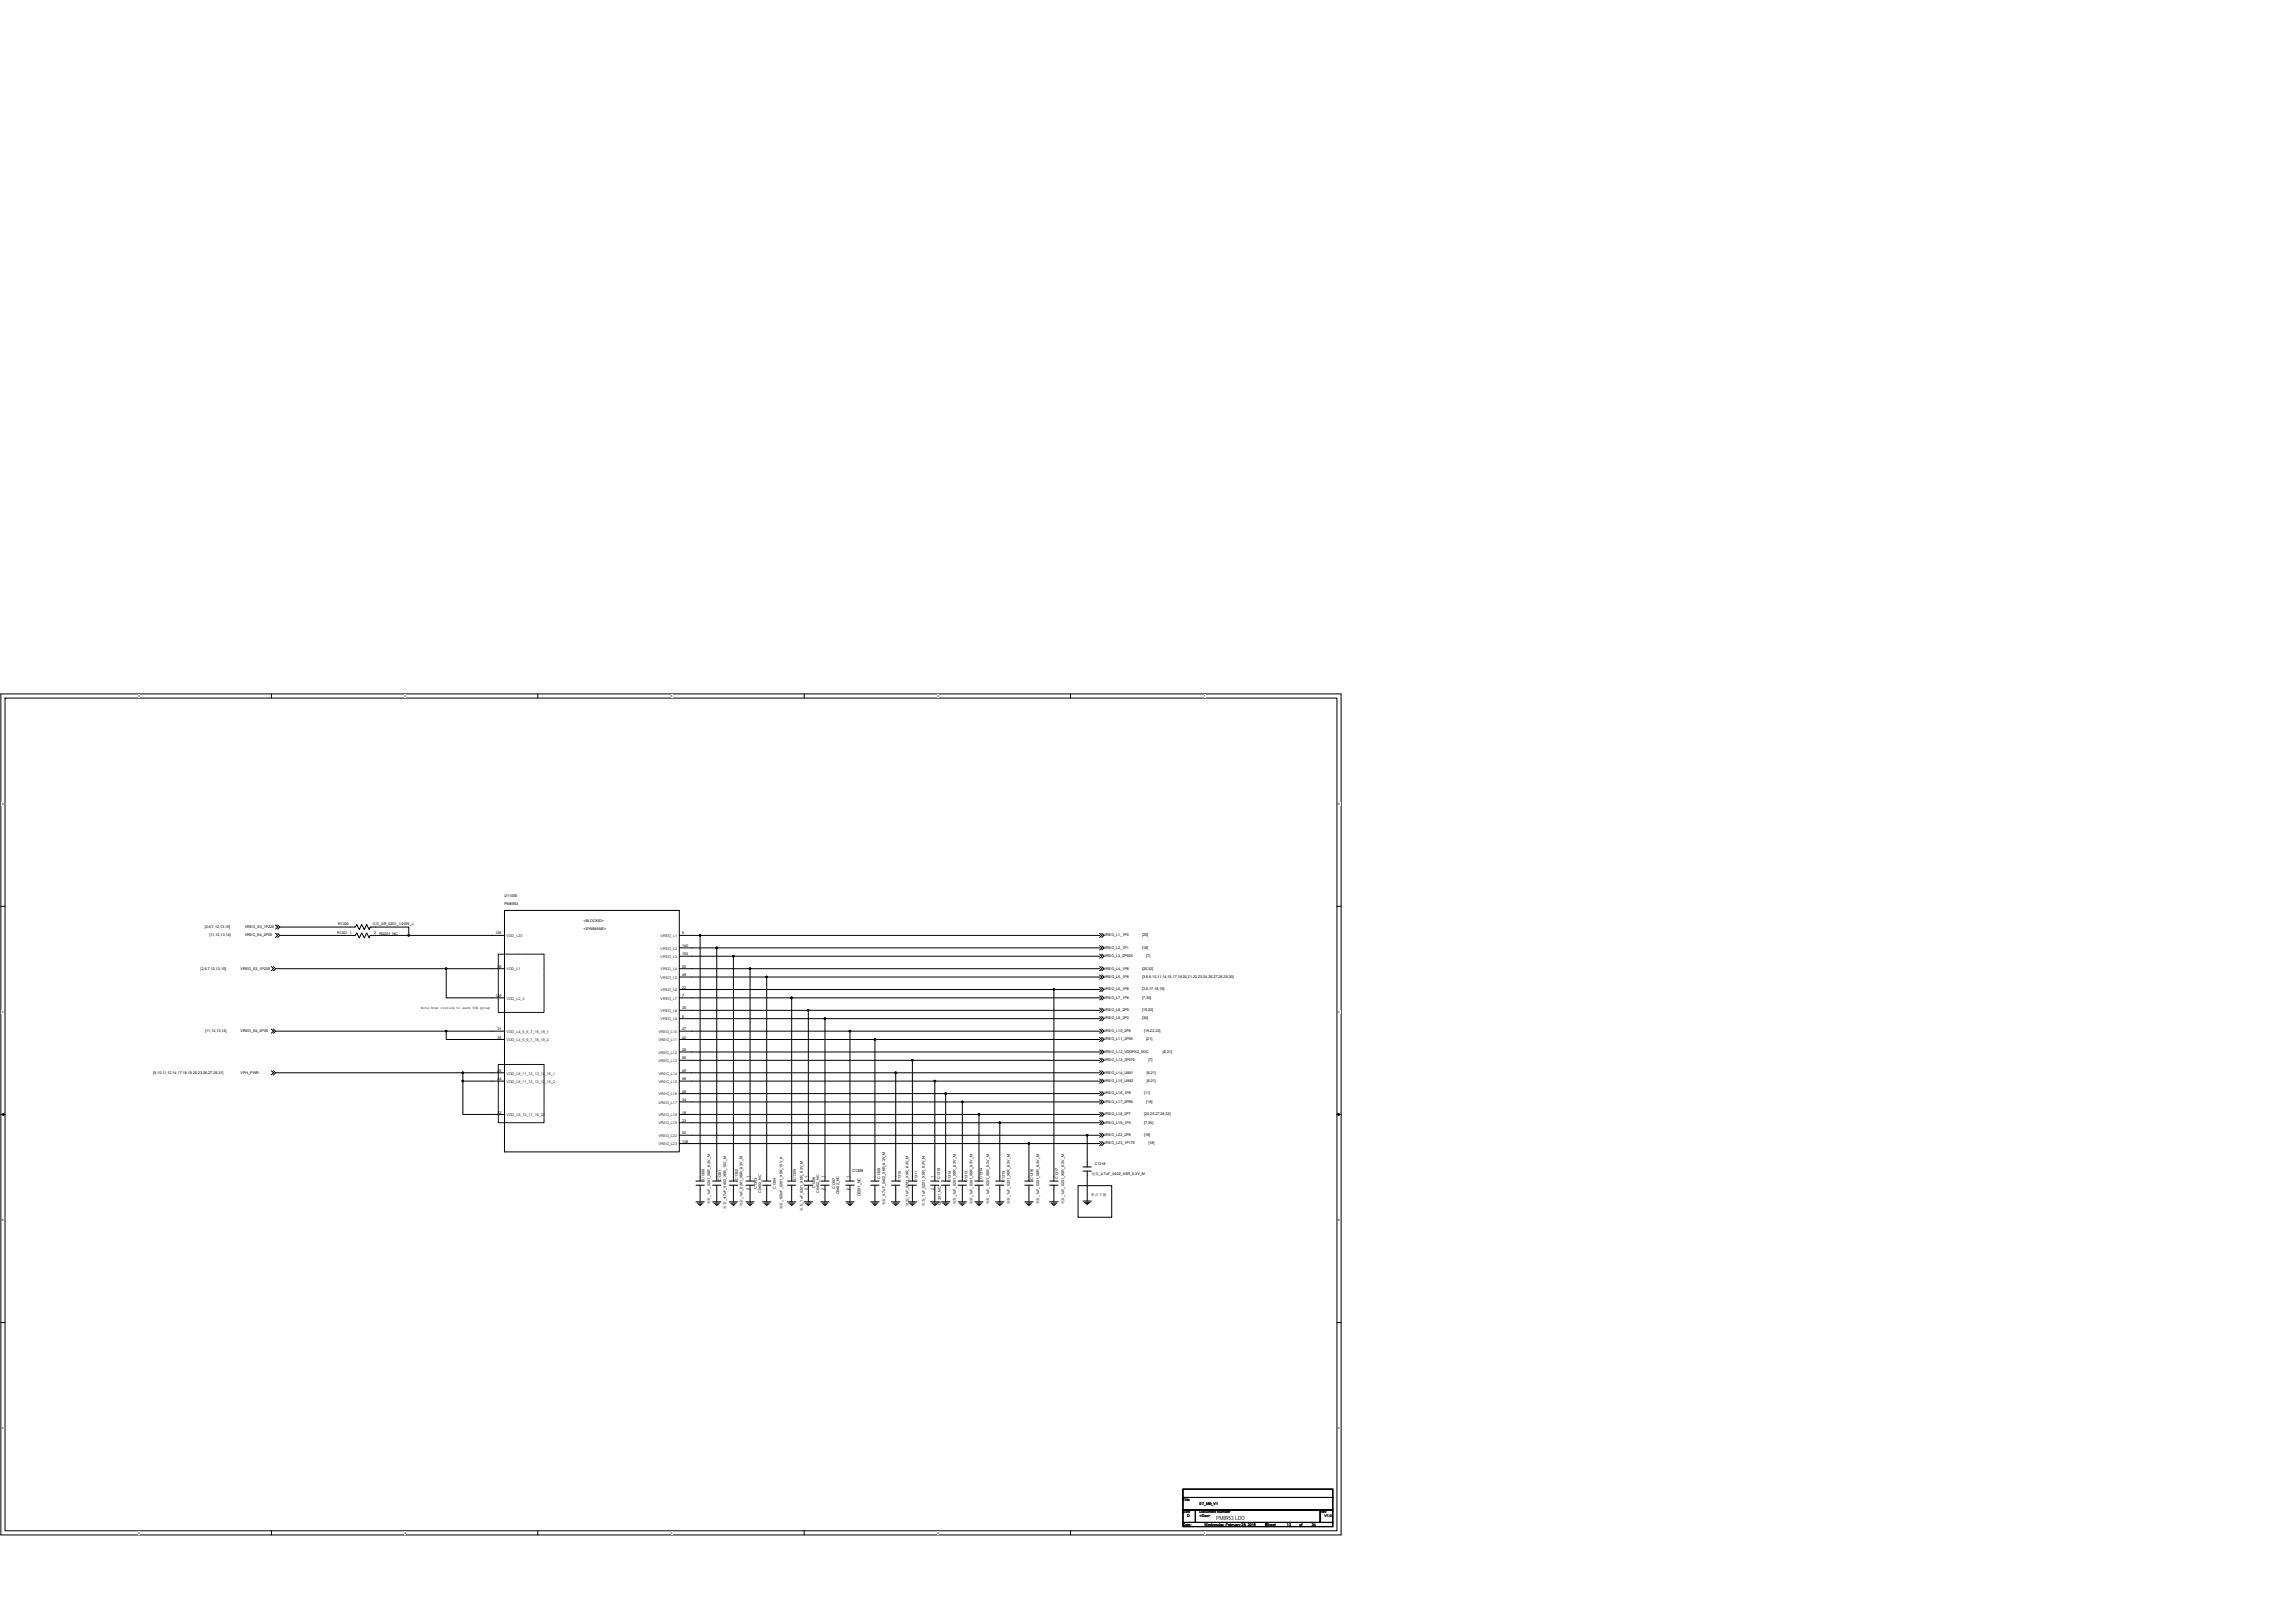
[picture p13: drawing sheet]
<svg xmlns="http://www.w3.org/2000/svg" width="420mm" height="297mm" viewBox="0 0 420 297" stroke-linecap="round" stroke-linejoin="round" font-family="sans-serif">
<defs><g id="words">
<text font-size="1.1" x="222.7" y="278.1">PM8953 LDO</text>
<g font-size=".7">
<text x="92.4" y="164.2">U1100E</text>
<text x="92.4" y="165.7">PM8953</text>
<text x="37.5" y="169.8">[2,6,7,12,13,15]</text>
<text x="38.3" y="171.3">[11,12,13,14]</text>
<text x="44.8" y="169.8">VREG_S3_1P225</text>
<text x="44.8" y="171.3">VREG_S4_2P05</text>
<text x="61.7" y="170.9">R1301</text>
<text x="61.9" y="169.2">R1300</text>
<text x="64" y="171">1</text>
<text x="68.1" y="169.2">电阻_0R_0201_1/20W_J</text>
<text x="68.5" y="171">2</text>
<text x="69.5" y="171">R0201_NC</text>
<text x="90.7" y="171">126</text>
<text x="106.8" y="170.3">&lt;SYMNAME&gt;</text>
<text x="106.8" y="168.8">&lt;BLOCKID&gt;</text>
<text x="124.9" y="173.3">140</text>
<text x="124.9" y="171">9</text>
<text x="202.1" y="171.3">VREG_L1_1P0</text>
<text x="202.1" y="173.6">VREG_L2_1P1</text>
<text x="209.1" y="171.3">[25]</text>
<text x="209.1" y="173.6">[18]</text>
<text x="36.7" y="177.4">[2,6,7,12,13,15]</text>
<text x="44.1" y="177.4">VREG_S3_1P225</text>
<text x="91.1" y="177.1">36</text>
<text x="124.9" y="178.6">49</text>
<text x="124.9" y="177.1">50</text>
<text x="124.9" y="174.8">153</text>
<text x="202.1" y="175.2">VREG_L3_0P925</text>
<text x="202.1" y="177.4">VREG_L4_1P8</text>
<text x="202.1" y="179">VREG_L5_1P8</text>
<text x="209.1" y="177.4">[25,32]</text>
<text x="209.1" y="179">[3,6,9,10,11,14,15,17,19,20,21,22,23,24,26,27,28,29,30]</text>
<text x="209.9" y="175.2">[7]</text>
<text x="77.1" y="184.7">Note:Star routing to each VIN group</text>
<text x="90.7" y="182.5">139</text>
<text x="124.9" y="184.7">30</text>
<text x="124.9" y="182.5">7</text>
<text x="124.9" y="180.9">22</text>
<text x="202.1" y="181.3">VREG_L6_1P8</text>
<text x="202.1" y="185.1">VREG_L8_2P9</text>
<text x="202.1" y="182.8">VREG_L7_1P8</text>
<text x="209.1" y="181.3">[3,6,17,18,19]</text>
<text x="209.1" y="185.1">[15,22]</text>
<text x="209.1" y="182.8">[7,30]</text>
<text x="37.6" y="188.9">[11,12,13,14]</text>
<text x="44.1" y="188.9">VREG_S4_2P05</text>
<text x="91.1" y="188.6">21</text>
<text x="91.1" y="190.1">35</text>
<text x="124.9" y="190.1">42</text>
<text x="124.9" y="188.6">47</text>
<text x="124.9" y="186.3">6</text>
<text x="202.1" y="190.4">VREG_L11_2P95</text>
<text x="202.1" y="188.9">VREG_L10_2P8</text>
<text x="202.1" y="186.6">VREG_L9_3P3</text>
<text x="209.1" y="186.6">[30]</text>
<text x="209.5" y="188.9">[19,22,23]</text>
<text x="209.9" y="190.4">[21]</text>
<text x="28.1" y="196.5">[9,10,11,12,14,17,18,19,20,23,26,27,29,31]</text>
<text x="44.1" y="196.5">VPH_PWR</text>
<text x="91.1" y="196.2">29</text>
<text x="91.1" y="197.7">44</text>
<text x="124.9" y="197.7">58</text>
<text x="124.9" y="196.2">45</text>
<text x="124.9" y="193.9">56</text>
<text x="124.9" y="192.4">28</text>
<text x="202.1" y="192.7">VREG_L12_VDDPX2_SDC</text>
<text x="202.1" y="196.5">VREG_L14_UIM1</text>
<text x="202.1" y="194.2">VREG_L13_3P075</text>
<text x="209.9" y="196.5">[6,21]</text>
<text x="210.2" y="194.2">[7]</text>
<text x="212.9" y="192.7">[6,21]</text>
<text x="91.1" y="203.8">33</text>
<text x="124.9" y="203.8">18</text>
<text x="124.9" y="201.5">34</text>
<text x="124.9" y="200">48</text>
<text x="202.1" y="201.8">VREG_L17_2P85</text>
<text x="202.1" y="200.3">VREG_L16_1P8</text>
<text x="202.1" y="198">VREG_L15_UIM2</text>
<text x="209.5" y="200.3">[11]</text>
<text x="209.9" y="201.8">[18]</text>
<text x="209.9" y="198">[6,21]</text>
<text x="124.9" y="209.1">138</text>
<text x="124.9" y="207.6">20</text>
<text x="124.9" y="205.3">23</text>
<text x="202.1" y="205.6">VREG_L19_1P3</text>
<text x="202.1" y="204.1">VREG_L18_2P7</text>
<text x="202.1" y="209.4">VREG_L23_1P175</text>
<text x="202.1" y="207.9">VREG_L22_2P8</text>
<text x="209.5" y="205.6">[7,30]</text>
<text x="209.5" y="204.1">[23,25,27,28,33]</text>
<text x="209.5" y="207.9">[18]</text>
<text x="210.2" y="209.4">[18]</text>
<text x="129" y="215.9" transform="rotate(-90 129 215.9)">C1300</text>
<text x="135.1" y="215.9" transform="rotate(-90 135.1 215.9)">C1302</text>
<text x="137.1" y="215.6" transform="rotate(-90 137.1 215.6)">1</text>
<text x="145.7" y="215.9" transform="rotate(-90 145.7 215.9)">C1305</text>
<text x="147.8" y="215.6" transform="rotate(-90 147.8 215.6)">1</text>
<text x="150.9" y="215.6" transform="rotate(-90 150.9 215.6)">1</text>
<text x="155.4" y="215.6" transform="rotate(-90 155.4 215.6)">1</text>
<text x="156.1" y="214.5">C1308</text>
<text x="161.1" y="215.8" transform="rotate(-90 161.1 215.8)">C1309</text>
<text x="171" y="215.6" transform="rotate(-90 171 215.6)">1</text>
<text x="172.1" y="215.8" transform="rotate(-90 172.1 215.8)">C1319</text>
<text x="179.9" y="215.8" transform="rotate(-90 179.9 215.8)">C1314</text>
<text x="189.2" y="215.9" transform="rotate(-90 189.2 215.9)">C1316</text>
<text x="193.7" y="215.8" transform="rotate(-90 193.7 215.8)">C1317</text>
<text x="199.8" y="215.1">电容_4.7uF_0402_X5R_6.3V_M</text>
<text x="200.4" y="213.3">C1318</text>
<text x="130" y="220.4" transform="rotate(-90 130 220.4)">电容_1uF_0201_X5R_6.3V_M</text>
<text x="132" y="216.1" transform="rotate(-90 132 216.1)">C1301</text>
<text x="132.9" y="221.2" transform="rotate(-90 132.9 221.2)">电容_4.7uF_0402_X5R_10V_M</text>
<text x="136" y="220.8" transform="rotate(-90 136 220.8)">电容_1uF_0201_X5R_6.3V_M</text>
<text x="137.1" y="217.8" transform="rotate(-90 137.1 217.8)">2</text>
<text x="138.6" y="217.6" transform="rotate(-90 138.6 217.6)">C1303</text>
<text x="139.3" y="218.3" transform="rotate(-90 139.3 218.3)">C0402_NC</text>
<text x="142.1" y="217.6" transform="rotate(-90 142.1 217.6)">C1304</text>
<text x="143.3" y="221.3" transform="rotate(-90 143.3 221.3)">电容_100nF_0201_X5R_10V_K</text>
<text x="146.9" y="221.6" transform="rotate(-90 146.9 221.6)">电容_1uF_0201_X5R_6.3V_M</text>
<text x="147.8" y="217.8" transform="rotate(-90 147.8 217.8)">2</text>
<text x="149.2" y="217.4" transform="rotate(-90 149.2 217.4)">C1306</text>
<text x="150" y="218.3" transform="rotate(-90 150 218.3)">C0402_NC</text>
<text x="150.9" y="217.8" transform="rotate(-90 150.9 217.8)">2</text>
<text x="152.9" y="217.6" transform="rotate(-90 152.9 217.6)">C1307</text>
<text x="153.7" y="218.6" transform="rotate(-90 153.7 218.6)">C0402_NC</text>
<text x="155.4" y="217.8" transform="rotate(-90 155.4 217.8)">2</text>
<text x="157.5" y="219" transform="rotate(-90 157.5 219)">C0201_NC</text>
<text x="162" y="220.6" transform="rotate(-90 162 220.6)">电容_4.7uF_0402_X5R_6.3V_M</text>
<text x="164.9" y="216.2" transform="rotate(-90 164.9 216.2)">C1310</text>
<text x="166.3" y="220.7" transform="rotate(-90 166.3 220.7)">电容_1uF_0201_X5R_6.3V_M</text>
<text x="168" y="216.2" transform="rotate(-90 168 216.2)">C1311</text>
<text x="169.3" y="220.7" transform="rotate(-90 169.3 220.7)">电容_1uF_0201_X5R_6.3V_M</text>
<text x="171" y="217.8" transform="rotate(-90 171 217.8)">2</text>
<text x="172.2" y="220.6" transform="rotate(-90 172.2 220.6)">C0201_NC</text>
<text x="174.1" y="216.2" transform="rotate(-90 174.1 216.2)">C1312</text>
<text x="175" y="220.4" transform="rotate(-90 175 220.4)">电容_1uF_0201_X5R_6.3V_M</text>
<text x="177.1" y="216.2" transform="rotate(-90 177.1 216.2)">C1313</text>
<text x="178" y="220.4" transform="rotate(-90 178 220.4)">电容_1uF_0201_X5R_6.3V_M</text>
<text x="181.1" y="220.4" transform="rotate(-90 181.1 220.4)">电容_1uF_0201_X5R_6.3V_M</text>
<text x="184" y="216.2" transform="rotate(-90 184 216.2)">C1315</text>
<text x="184.9" y="220.4" transform="rotate(-90 184.9 220.4)">电容_1uF_0201_X5R_6.3V_M</text>
<text x="190.2" y="220.4" transform="rotate(-90 190.2 220.4)">电容_1uF_0201_X5R_6.3V_M</text>
<text x="194.8" y="220.4" transform="rotate(-90 194.8 220.4)">电容_1uF_0201_X5R_6.3V_M</text>
<text x="199.7" y="218.9">单点下地</text>
<text x="216.6" y="274.7">Title</text>
<text x="219.6" y="275.4">E7_MB_V1</text>
<text x="216.6" y="277">Size</text>
<text x="216.6" y="279.3">Date:</text>
<text x="217.3" y="277.7">D</text>
<text x="219.6" y="277">Document Number</text>
<text x="219.6" y="277.7">&lt;Doc&gt;</text>
<text x="220.5" y="279.3">Wednesday, February 28, 2018</text>
<text x="231.8" y="279.3">Sheet</text>
<text x="235.6" y="279.3">13</text>
<text x="237.9" y="279.3">of</text>
<text x="240.2" y="279.3">34</text>
<text x="241.7" y="277">Rev</text>
<text x="242.5" y="277.7">V1.0</text>
</g>
<g font-size=".7" fill="#333">
<text x="92.7" y="171.5">VDD_L23</text>
<text x="120.9" y="173.8">VREG_L2</text>
<text x="120.9" y="171.5">VREG_L1</text>
<text x="92.7" y="177.6">VDD_L1</text>
<text x="120.9" y="179.1">VREG_L5</text>
<text x="120.9" y="177.6">VREG_L4</text>
<text x="120.9" y="175.3">VREG_L3</text>
<text x="92.7" y="182.9">VDD_L2_3</text>
<text x="120.9" y="185.2">VREG_L8</text>
<text x="120.9" y="182.9">VREG_L7</text>
<text x="120.9" y="181.4">VREG_L6</text>
<text x="92.7" y="189">VDD_L4_5_6_7_16_19_1</text>
<text x="92.7" y="190.6">VDD_L4_5_6_7_16_19_2</text>
<text x="120.6" y="190.6">VREG_L11</text>
<text x="120.6" y="189">VREG_L10</text>
<text x="120.9" y="186.8">VREG_L9</text>
<text x="92.7" y="196.7">VDD_L8_11_12_13_14_15_1</text>
<text x="120.6" y="196.7">VREG_L14</text>
<text x="120.6" y="194.4">VREG_L13</text>
<text x="120.6" y="192.8">VREG_L12</text>
<text x="92.7" y="198.2">VDD_L8_11_12_13_14_15_2</text>
<text x="120.6" y="202">VREG_L17</text>
<text x="120.6" y="200.5">VREG_L16</text>
<text x="120.6" y="198.2">VREG_L15</text>
<text x="92.7" y="204.3">VDD_L9_10_17_18_22</text>
<text x="120.6" y="209.6">VREG_L23</text>
<text x="120.6" y="208.1">VREG_L22</text>
<text x="120.6" y="205.8">VREG_L19</text>
<text x="120.6" y="204.3">VREG_L18</text>
</g>
<g font-size=".5">
<text x="25.3" y="127.6">5</text>
<text x="74.1" y="127.6">4</text>
<text x="122.8" y="127.6">3</text>
<text x="171.6" y="127.6">2</text>
<text x="220.4" y="127.6">1</text>
<text x=".3" y="147.3">D</text>
<text x="245" y="147.3">D</text>
<text x=".3" y="185.4">C</text>
<text x="245" y="185.4">C</text>
<text x=".3" y="223.5">B</text>
<text x="245" y="223.5">B</text>
<text x=".3" y="261.6">A</text>
<text x="245" y="261.6">A</text>
<text x="25.3" y="280.7">5</text>
<text x="74.1" y="280.7">4</text>
<text x="122.8" y="280.7">3</text>
<text x="171.6" y="280.7">2</text>
<text x="220.4" y="280.7">1</text>
</g>
</g></defs>
<path d="M.2 127h245.3v153.9h-245.3zM.9 127.8h243.9v152.4h-243.9z" fill="none" stroke="#000" stroke-width=".18"/>
<g fill="#fff">
<path d="M25.3 127.1h.3v.6h-.3z"/>
<path d="M25.3 280.2h.3v.6h-.3z"/>
</g>
<path d="M49.7 127v.8M49.7 280.2v.7" fill="none" stroke="#000" stroke-width=".18"/>
<g fill="#fff">
<path d="M74.1 127.1h.3v.6h-.3z"/>
<path d="M74.1 280.2h.3v.6h-.3z"/>
</g>
<path d="M98.5 127v.8M98.5 280.2v.7" fill="none" stroke="#000" stroke-width=".18"/>
<g fill="#fff">
<path d="M122.8 127.1h.3v.6h-.3z"/>
<path d="M122.8 280.2h.3v.6h-.3z"/>
</g>
<path d="M147.2 127v.8M147.2 280.2v.7" fill="none" stroke="#000" stroke-width=".18"/>
<g fill="#fff">
<path d="M171.6 127.1h.3v.6h-.3z"/>
<path d="M171.6 280.2h.3v.6h-.3z"/>
</g>
<path d="M196 127v.8M196 280.2v.7" fill="none" stroke="#000" stroke-width=".18"/>
<g fill="#fff">
<path d="M220.4 127.1h.3v.6h-.3z"/>
<path d="M220.4 280.2h.3v.6h-.3z"/>
<path d="M.3 146.8h.4v.6h-.4z"/>
<path d="M245 146.8h.3v.6h-.3z"/>
<path d="M.3 184.9h.4v.6h-.4z"/>
<path d="M245 184.9h.3v.6h-.3z"/>
</g>
<path d="M.2 165.9h.7M244.8 165.9h.7" fill="none" stroke="#000" stroke-width=".18"/>
<g fill="#fff">
<path d="M.3 223h.4v.6h-.4z"/>
<path d="M245 223h.3v.6h-.3z"/>
</g>
<path d="M.2 204h.7M244.8 204h.7" fill="none" stroke="#000" stroke-width=".18"/>
<path d="M.5 203.7l.4 .3-.4 .2zM244.8 204l.3-.3v.5z" fill="#000" stroke="#000" stroke-width=".18"/>
<g fill="#fff">
<path d="M.3 261.1h.4v.6h-.4z"/>
<path d="M245 261.1h.3v.6h-.3z"/>
</g>
<g fill="none" stroke="#000" stroke-width=".18">
<path d="M49.7 176.9l.4 .4-.4 .4M50.1 176.9l.4 .4M50.5 177.3l-.4 .4M50.5 177.3h31.2M50.5 170.8l.3 .4-.3 .4M50.5 169.3l.3 .4-.3 .4M50.8 170.8l.4 .4M50.8 169.3l.4 .4M51.2 171.2l-.4 .4M51.2 169.7h13.7M51.2 171.2h13.7M51.2 169.7l-.4 .4"/>
<path d="M64.9 169.7h.2l.2-.5 .5 .9 .4-.9 .5 .9 .4-.9 .5 .9 .1-.4h.3M64.9 169.7h.1M64.9 171.2h.2l.2-.5 .5 1 .4-1 .5 1 .4-1 .5 1 .1-.5h.3M64.9 171.2h.1M68 169.7h.1M68 169.7h6.8v1.5h17.6M68 171.2h6.8M68 171.2h.1M92.4 166.6h32v44.2h-32zM92.4 177.3h-10.7v5.3h10.7M128.2 171.2h-3.8M128.2 171.2v45"/>
<path d="M128.2 171.2h73.1M131.2 173.5h70.1M131.2 173.5h-6.8M131.2 173.5v42.7M134.3 175h-9.9M134.3 175v41.2M134.3 175h67M137.3 177.3h64M137.3 177.3h-12.9M137.3 177.3v38.9M140.4 178.8h-16M140.4 178.8v37.4"/>
<path d="M140.4 178.8h60.9M201.3 170.8l.4 .4-.4 .4M201.3 173.1l.4 .4-.4 .4M201.3 174.6l.4 .4-.4 .4M201.3 176.9l.4 .4-.4 .4M201.3 178.4l.4 .4-.4 .4M201.7 170.8l.4 .4-.4 .4M201.7 173.1l.4 .4-.4 .4M201.7 174.6l.4 .4-.4 .4M201.7 176.9l.4 .4-.4 .4M201.7 178.4l.4 .4-.4 .4M49.7 188.3l.4 .4-.4 .4"/>
<path d="M49.7 196l.4 .3-.4 .4M50.1 188.3l.4 .4M50.1 196l.4 .3M50.5 188.7l-.4 .4M50.5 196.3l-.4 .4M50.5 188.7h31.2M50.5 196.3h34.2M84.7 197.9v6.1h7.7M84.7 196.3h7.7M84.7 196.3v1.6h7.7M92.4 188.7h-10.7v1.5h10.7M124.4 184.9h23.6"/>
<path d="M124.4 181.1h68.5M144.9 182.6v33.6M144.9 182.6h56.4M144.9 182.6h-20.5M148 184.9v31.3M148 184.9h53.3M151 186.4h50.3M151 186.4h-26.6M151 186.4v29.8M155.6 188.7v27.5M155.6 188.7h-31.2M155.6 188.7h45.7"/>
<path d="M160.2 190.2h-35.8M160.2 190.2v26M160.2 190.2h41.1M164 196.3h-39.6M164 196.3h37.3M164 196.3v19.9M167 194.1h-42.6M167 194.1v22.1M167 194.1h34.3M171.1 197.9v18.3M171.1 197.9h30.2M171.1 197.9h-46.7"/>
<path d="M192.9 181.1v35.1M192.9 181.1h8.4M201.3 192.5h-76.9M201.3 180.7l.4 .4-.4 .4M201.3 184.5l.4 .4-.4 .4M201.3 182.2l.4 .4-.4 .4M201.3 189.9l.4 .3-.4 .4M201.3 188.3l.4 .4-.4 .4M201.3 186.1l.4 .3-.4 .4M201.3 192.2l.4 .3-.4 .4M201.3 196l.4 .3-.4 .4M201.3 193.7l.4 .4-.4 .3"/>
<path d="M201.3 199.8l.4 .4-.4 .3M201.3 197.5l.4 .4-.4 .3M201.7 180.7l.4 .4-.4 .4M201.7 184.5l.4 .4-.4 .4M201.7 182.2l.4 .4-.4 .4M201.7 189.9l.4 .3-.4 .4M201.7 188.3l.4 .4-.4 .4M201.7 186.1l.4 .3-.4 .4M201.7 192.2l.4 .3-.4 .4M201.7 196l.4 .3-.4 .4M201.7 193.7l.4 .4-.4 .3M201.7 199.8l.4 .4-.4 .3"/>
<path d="M201.7 197.5l.4 .4-.4 .3M124.4 204h54.8M127.4 220h1.5M127.4 216.2h1.5M127.4 216.9h1.5M128.2 216.2h.1M128.2 216.9h.1M128.2 216.9v3.1M130.5 216.2h1.5M130.5 216.9h1.5M130.5 220h1.5M131.2 216.2h.1"/>
<path d="M131.2 216.9h.1M131.2 216.9v3.1M133.5 220h1.5M133.5 216.2h1.5M133.5 216.9h1.5M134.3 216.9v3.1M134.3 216.2h.1M134.3 216.9h.1M136.6 216.2h1.5M136.6 216.9h1.5M136.6 220h1.5M137.3 216.2h.1"/>
<path d="M137.3 216.9h.1M137.3 216.9v3.1M139.6 216.2h1.5M139.6 216.9h1.5M139.6 220h1.5M140.4 216.2h.1M140.4 216.9h.1M140.4 216.9v3.1M144.2 216.2h1.5M144.2 216.9h1.5M144.2 220h1.5M144.9 216.2h.1"/>
<path d="M144.9 216.9h.1M144.9 216.9v3.1M147.2 216.2h1.5M147.2 216.9h1.5M147.2 220h1.5M148 216.2h.1M148 216.9h.1M148 216.9v3.1M150.3 216.2h1.5M150.3 216.9h1.5M150.3 220h1.5M151 216.2h.1"/>
<path d="M151 216.9h.1M151 216.9v3.1M154.8 216.2h1.6M154.8 216.9h1.6M154.8 220h1.6M155.6 216.2h.1M155.6 216.9h.1M155.6 216.9v3.1M159.4 216.2h1.5M159.4 216.9h1.5M159.4 220h1.5M160.2 216.2h.1"/>
<path d="M160.2 216.9h.1M160.2 216.9v3.1M163.2 216.2h1.6M163.2 216.9h1.6M163.2 220h1.6M164 216.2h.1M164 216.9h.1M164 216.9v3.1M166.3 216.2h1.5M166.3 216.9h1.5M166.3 220h1.5M167 216.2h.1"/>
<path d="M167 216.9h.1M167 216.9v3.1M170.4 216.2h1.5M170.4 216.9h1.5M170.4 220h1.5M171.1 216.2h.1M171.1 216.9h.1M171.1 216.9v3.1M172.4 216.2h1.5M172.4 216.9h1.5M172.4 220h1.5M173.1 200.2h-48.7"/>
<path d="M173.1 216.2h.1M173.1 216.9h.1M173.1 200.2v16M173.1 216.9v3.1M173.1 200.2h28.2M175.4 216.2h1.5M175.4 216.9h1.5M175.4 220h1.5M176.2 201.7h-51.8M176.2 216.9v3.1M176.2 201.7h25.1M176.2 216.2h.1"/>
<path d="M176.2 216.9h.1M176.2 201.7v14.5M178.5 216.2h1.5M178.5 216.9h1.5M178.5 220h1.5M179.2 216.2h.1M179.2 216.9h.1M179.2 204v12.2M179.2 216.9v3.1M179.2 204h22.1M182.3 216.2h1.5M182.3 216.9h1.5"/>
<path d="M182.3 220h1.5M183 205.5h-58.6M183 216.2h.1M183 216.9h.1M183 205.5v10.7M183 216.9v3.1M183 205.5h18.3M187.6 216.2h1.5M187.6 216.9h1.5M187.6 220h1.5M188.4 209.3h-64M188.4 216.2h.1"/>
<path d="M188.4 216.9h.1M188.4 216.9v3.1M192.2 216.2h1.5M192.2 216.9h1.5M192.2 220h1.5M192.9 216.2h.1M192.9 216.9h.1M192.9 216.9v3.1M197.4 217h6.1v5.8h-6.1zM198.3 213.6h1.5M198.3 214.3h1.5M198.3 219.8h1.5"/>
<path d="M199 207.8h-74.6M199 213.6h.1M199 214.3h.1M199 207.8v5.8M199 214.3v5.5M199 207.8h2.3M201.3 201.3l.4 .4-.4 .4M201.3 205.1l.4 .4-.4 .4M201.3 203.6l.4 .4-.4 .3M201.3 208.9l.4 .4-.4 .4M201.3 207.4l.4 .4-.4 .4M201.3 209.3h-12.9v6.9"/>
<path d="M201.7 201.3l.4 .4-.4 .4M201.7 205.1l.4 .4-.4 .4M201.7 203.6l.4 .4-.4 .3M201.7 208.9l.4 .4-.4 .4M201.7 207.4l.4 .4-.4 .4M127.6 220.2h1.1M127.9 220.4h.6M128.1 220.6h.2M130.7 220.2h1.1M130.9 220.4h.6M131.1 220.6h.2M133.7 220.2h1.1"/>
<path d="M134 220.4h.6M134.2 220.6h.2M136.8 220.2h1M137 220.4h.6M137.2 220.6h.2M139.8 220.2h1.1M140.1 220.4h.6M140.3 220.6h.2M144.4 220.2h1.1M144.6 220.4h.6M144.9 220.6h.1M147.5 220.2h1"/>
<path d="M147.7 220.4h.6M147.9 220.6h.2M150.5 220.2h1.1M150.7 220.4h.6M150.9 220.6h.2M155.1 220.2h1M155.3 220.4h.6M155.5 220.6h.2M159.6 220.2h1.1M159.9 220.4h.6M160.1 220.6h.2M163.5 220.2h1"/>
<path d="M163.7 220.4h.6M163.9 220.6h.2M166.5 220.2h1.1M166.7 220.4h.6M167 220.6h.1M170.6 220.2h1.1M170.8 220.4h.7M171.1 220.6h.1M172.6 220.2h1.1M172.8 220.4h.6M173 220.6h.2M175.7 220.2h1"/>
<path d="M175.9 220.4h.6M176.1 220.6h.2M178.7 220.2h1.1M178.9 220.4h.6M179.1 220.6h.2M182.5 220.2h1.1M182.7 220.4h.6M183 220.6h.1M187.8 220.2h1.1M188.1 220.4h.6M188.3 220.6h.2M192.4 220.2h1.1"/>
<path d="M192.6 220.4h.6M192.9 220.6h.1M198.5 220h1.1M198.7 220.3h.6M199 220.5h.1M.2 242.1h.7M244.8 242.1h.7M216.6 272.5h27.4v1.6h-27.4zM216.6 274.1h27.4v2.3h-27.4zM216.6 276.4h2.3v2.2h-2.3zM216.6 278.6h15.2v.8h-15.2zM218.9 276.4h22.8v2.2h-22.8z"/>
<path d="M231.8 278.6h12.2v.8h-12.2zM241.7 276.4h2.3v2.2h-2.3z"/>
</g>
<path d="M91.2 174.6h8.4v10.7h-8.4zM91.2 194.8h8.4v10.7h-8.4z" fill="none" stroke="#000" stroke-width=".18" stroke-dasharray=".1 .1 0 .1"/>
<g fill="#000" stroke="#000" stroke-width=".18">
<path d="M74.7 171.1h.2v.2h-.2z" fill-rule="evenodd"/>
<path d="M74.7 171.1h.2v.2h-.2z" fill-rule="evenodd"/>
<path d="M81.6 177.2h.2v.2h-.2z" fill-rule="evenodd"/>
<path d="M81.6 177.2h.2v.2h-.2z" fill-rule="evenodd"/>
<path d="M128.1 171.1h.2v.2h-.2z" fill-rule="evenodd"/>
<path d="M128.1 171.1h.2v.2h-.2z" fill-rule="evenodd"/>
<path d="M131.1 173.4h.2v.2h-.2z" fill-rule="evenodd"/>
<path d="M131.1 173.4h.2v.2h-.2z" fill-rule="evenodd"/>
<path d="M134.2 174.9h.2v.2h-.2z" fill-rule="evenodd"/>
<path d="M134.2 174.9h.2v.2h-.2z" fill-rule="evenodd"/>
<path d="M137.2 177.2h.2v.2h-.2z" fill-rule="evenodd"/>
<path d="M137.2 177.2h.2v.2h-.2z" fill-rule="evenodd"/>
<path d="M140.2 178.7h.3v.2h-.3z" fill-rule="evenodd"/>
<path d="M140.2 178.7h.3v.2h-.3z" fill-rule="evenodd"/>
<path d="M81.6 188.6h.2v.2h-.2z" fill-rule="evenodd"/>
<path d="M81.6 188.6h.2v.2h-.2z" fill-rule="evenodd"/>
<path d="M84.6 196.2h.2v.2h-.2z" fill-rule="evenodd"/>
<path d="M84.6 197.7h.2v.3h-.2z" fill-rule="evenodd"/>
<path d="M84.6 196.2h.2v.2h-.2z" fill-rule="evenodd"/>
<path d="M84.6 197.7h.2v.3h-.2z" fill-rule="evenodd"/>
<path d="M144.8 182.5h.2v.2h-.2z" fill-rule="evenodd"/>
<path d="M144.8 182.5h.2v.2h-.2z" fill-rule="evenodd"/>
<path d="M147.9 184.8h.2v.2h-.2z" fill-rule="evenodd"/>
<path d="M147.9 184.8h.2v.2h-.2z" fill-rule="evenodd"/>
<path d="M150.9 186.3h.2v.2h-.2z" fill-rule="evenodd"/>
<path d="M150.9 186.3h.2v.2h-.2z" fill-rule="evenodd"/>
<path d="M155.5 188.6h.2v.2h-.2z" fill-rule="evenodd"/>
<path d="M155.5 188.6h.2v.2h-.2z" fill-rule="evenodd"/>
<path d="M160.1 190.1h.2v.2h-.2z" fill-rule="evenodd"/>
<path d="M160.1 190.1h.2v.2h-.2z" fill-rule="evenodd"/>
<path d="M163.9 196.2h.2v.2h-.2z" fill-rule="evenodd"/>
<path d="M163.9 196.2h.2v.2h-.2z" fill-rule="evenodd"/>
<path d="M166.9 193.9h.2v.2h-.2z" fill-rule="evenodd"/>
<path d="M166.9 193.9h.2v.2h-.2z" fill-rule="evenodd"/>
<path d="M171 197.7h.2v.3h-.2z" fill-rule="evenodd"/>
<path d="M171 197.7h.2v.3h-.2z" fill-rule="evenodd"/>
<path d="M192.8 181h.2v.2h-.2z" fill-rule="evenodd"/>
<path d="M192.8 181h.2v.2h-.2z" fill-rule="evenodd"/>
<path d="M173 200h.2v.2h-.2z" fill-rule="evenodd"/>
<path d="M173 200h.2v.2h-.2z" fill-rule="evenodd"/>
<path d="M176.1 201.6h.2v.2h-.2z" fill-rule="evenodd"/>
<path d="M176.1 201.6h.2v.2h-.2z" fill-rule="evenodd"/>
<path d="M179.1 203.8h.2v.2h-.2z" fill-rule="evenodd"/>
<path d="M179.1 203.8h.2v.2h-.2z" fill-rule="evenodd"/>
<path d="M182.9 205.4h.2v.2h-.2z" fill-rule="evenodd"/>
<path d="M182.9 205.4h.2v.2h-.2z" fill-rule="evenodd"/>
<path d="M188.3 209.2h.2v.2h-.2z" fill-rule="evenodd"/>
<path d="M188.3 209.2h.2v.2h-.2z" fill-rule="evenodd"/>
<path d="M198.9 207.7h.2v.2h-.2z" fill-rule="evenodd"/>
<path d="M198.9 207.7h.2v.2h-.2z" fill-rule="evenodd"/>
</g>
<use href="#words"/>
</svg>
